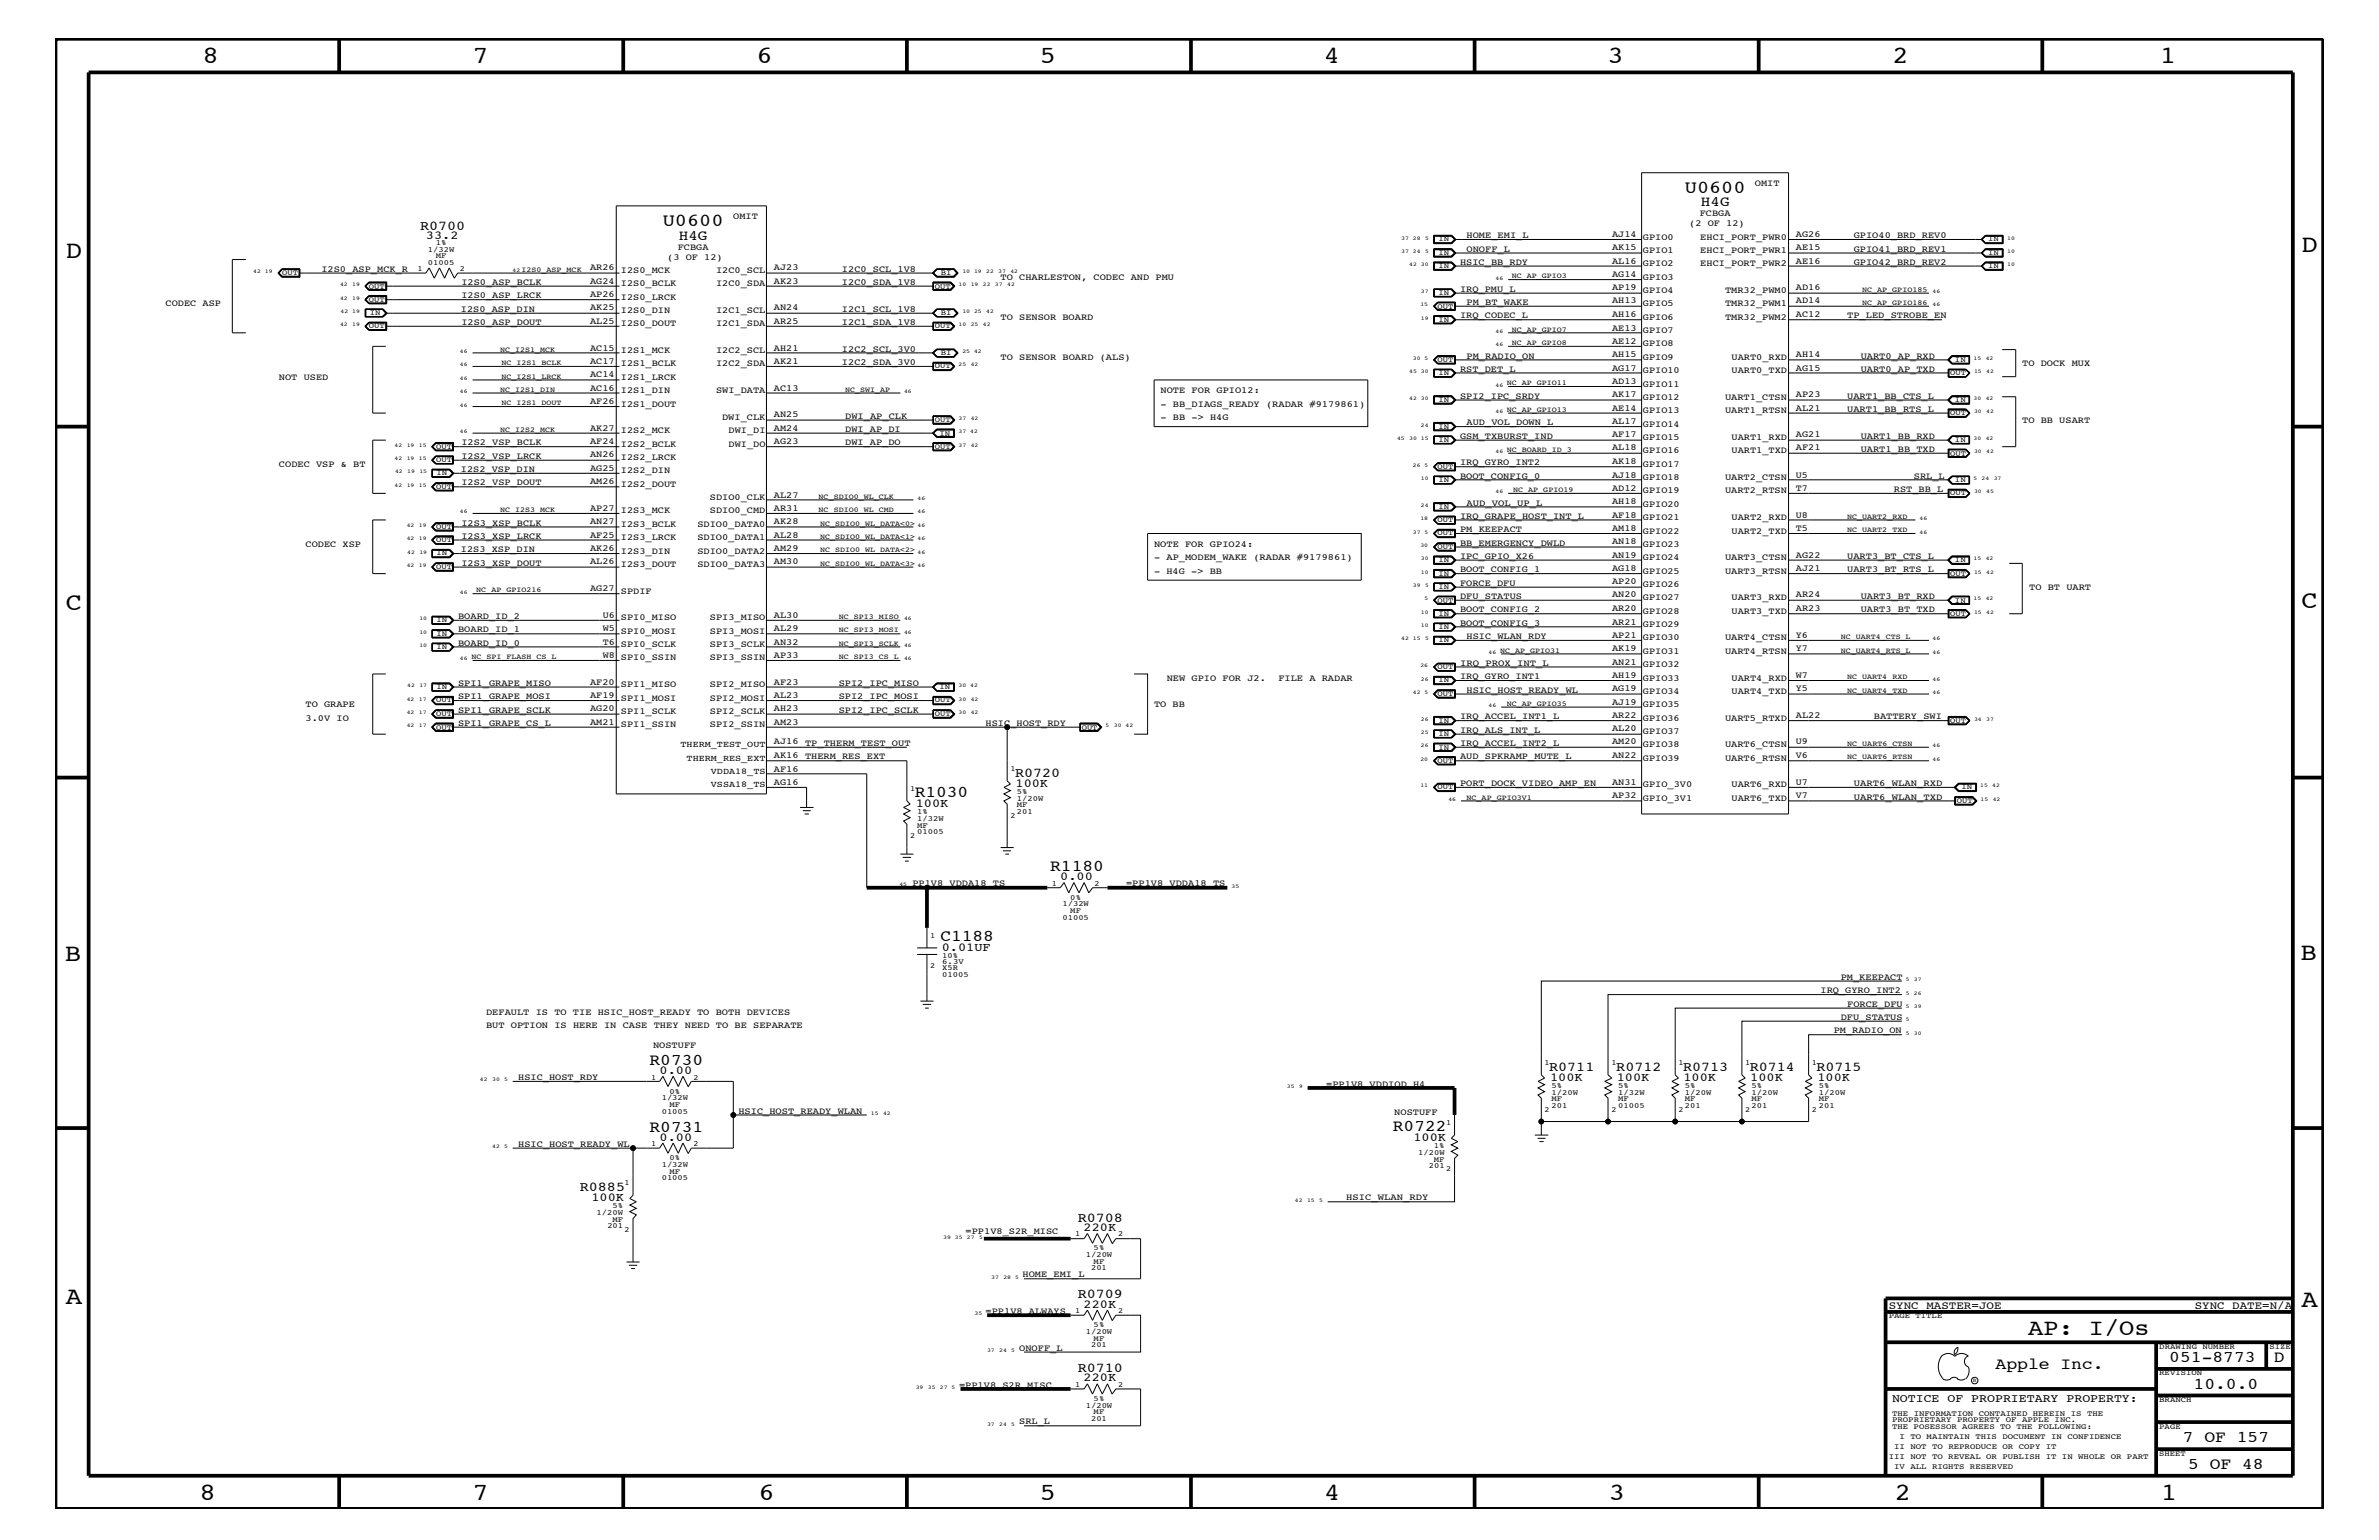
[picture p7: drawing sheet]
<svg xmlns="http://www.w3.org/2000/svg" width="432mm" height="279mm" viewBox="0 0 432 279" stroke-linecap="round" stroke-linejoin="round" font-family="sans-serif">
<defs><g id="words">
<g font-size="4.5">
<text x="36.7" y="11.5">8</text>
<text x="85.8" y="11.5">7</text>
<text x="137.3" y="11.5">6</text>
<text x="188.7" y="11.5">5</text>
<text x="240.3" y="11.5">4</text>
<text x="291.8" y="11.5">3</text>
<text x="343.5" y="11.5">2</text>
<text x="392" y="11.5">1</text>
<text x="11.9" y="46.8">D</text>
<text x="417.7" y="45.7">D</text>
<text x="11.9" y="110.6">C</text>
<text x="417.7" y="110.4">C</text>
<text x="11.8" y="174.3">B</text>
<text x="417.6" y="174.2">B</text>
<text x="11.9" y="236.7">A</text>
<text x="417.7" y="237.1">A</text>
<text x="36.2" y="272.1">8</text>
<text x="85.8" y="272.1">7</text>
<text x="137.7" y="272.1">6</text>
<text x="188.7" y="272.1">5</text>
<text x="240.4" y="272.1">4</text>
<text x="292" y="272.1">3</text>
<text x="343.9" y="272.1">2</text>
<text x="392.2" y="272.1">1</text>
</g>
<text font-size="4.1" x="368.1" y="242.3">AP: I/Os</text>
<g font-size="3.3">
<text x="305.8" y="35">U0600</text>
<text x="120.3" y="41">U0600</text>
</g>
<g font-size="3">
<text x="166" y="144.6">R1030</text>
<text x="190.6" y="158">R1180</text>
<text x="170.7" y="170.7">C1188</text>
<text x="117.9" y="193.2">R0730</text>
<text x="117.9" y="205.3">R0731</text>
<text x="252.8" y="205.2">R0722</text>
<text x="362.2" y="248.4">Apple Inc.</text>
<text x="393.7" y="247.1">051-8773</text>
<text x="398.1" y="252">10.0.0</text>
<text x="412.7" y="247.1">D</text>
<text x="396.2" y="261.6">7 OF 157</text>
<text x="397.2" y="266.6">5 OF 48</text>
</g>
<g font-size="2.6">
<text x="308.7" y="37.4">H4G</text>
<text x="123.2" y="43.5">H4G</text>
</g>
<g font-size="2.5">
<text x="76.2" y="41.7">R0700</text>
<text x="184.2" y="140.9">R0720</text>
<text x="281.2" y="194.3">R0711</text>
<text x="293.4" y="194.3">R0712</text>
<text x="305.5" y="194.3">R0713</text>
<text x="317.6" y="194.3">R0714</text>
<text x="329.7" y="194.3">R0715</text>
<text x="105.2" y="216.1">R0885</text>
<text x="195.6" y="221.7">R0708</text>
<text x="195.6" y="235.6">R0709</text>
<text x="195.6" y="248.9">R0710</text>
</g>
<g font-size="2.2">
<text x="77.3" y="43.4">33.2</text>
<text x="184.3" y="142.8">100K</text>
<text x="166.2" y="146.4">100K</text>
<text x="192.4" y="159.7">0.00</text>
<text x="170.9" y="172.6">0.01UF</text>
<text x="119.7" y="194.8">0.00</text>
<text x="281.3" y="196.1">100K</text>
<text x="293.5" y="196.1">100K</text>
<text x="305.6" y="196.1">100K</text>
<text x="317.7" y="196.1">100K</text>
<text x="329.9" y="196.1">100K</text>
<text x="119.7" y="207">0.00</text>
<text x="256.5" y="207">100K</text>
<text x="107.4" y="217.9">100K</text>
<text x="196.7" y="223.4">220K</text>
<text x="196.7" y="237.3">220K</text>
<text x="196.7" y="250.6">220K</text>
</g>
<text font-size="2.1" x="343.4" y="254.4">NOTICE OF PROPRIETARY PROPERTY:</text>
<g font-size="2">
<text x="342.8" y="237.4">SYNC_MASTER=JOE</text>
<text x="398.4" y="237.4">SYNC_DATE=N/A</text>
</g>
<g font-size="1.7">
<text x="318.5" y="33.7">OMIT</text>
<text x="133.1" y="39.8">OMIT</text>
<text x="306.6" y="41">(2 OF 12)</text>
<text x="308.5" y="39.2">FCBGA</text>
<text x="121.1" y="47.1">(3 OF 12)</text>
<text x="123" y="45.3">FCBGA</text>
<text x="266.2" y="45.7">ONOFF_L</text>
<text x="266.2" y="43.2">HOME_EMI_L</text>
<text x="292.6" y="43">AJ14</text>
<text x="292.6" y="45.4">AK15</text>
<text x="292.6" y="47.9">AL16</text>
<text x="298.2" y="45.9">GPIO1</text>
<text x="298.2" y="43.5">GPIO0</text>
<text x="308.6" y="45.9">EHCI_PORT_PWR1</text>
<text x="308.6" y="43.5">EHCI_PORT_PWR0</text>
<text x="326" y="43">AG26</text>
<text x="326" y="45.4">AE15</text>
<text x="326" y="47.9">AE16</text>
<text x="336.5" y="43.2">GPIO40_BRD_REV0</text>
<text x="336.5" y="45.7">GPIO41_BRD_REV1</text>
<text x="58.3" y="49.3">I2S0_ASP_MCK_R</text>
<text x="83.7" y="51.7">I2S0_ASP_BCLK</text>
<text x="107.1" y="51.5">AG24</text>
<text x="107.1" y="53.9">AP26</text>
<text x="107.1" y="49.1">AR26</text>
<text x="112.7" y="49.6">I2S0_MCK</text>
<text x="112.7" y="51.9">I2S0_BCLK</text>
<text x="130" y="51.9">I2C0_SDA</text>
<text x="130" y="49.6">I2C0_SCL</text>
<text x="140.5" y="49.1">AJ23</text>
<text x="140.5" y="51.5">AK23</text>
<text x="152.8" y="49.3">I2C0_SCL_1V8</text>
<text x="152.8" y="51.7">I2C0_SDA_1V8</text>
<text x="181.6" y="50.7">TO CHARLESTON, CODEC AND PMU</text>
<text x="265" y="52.9">IRQ_PMU_L</text>
<text x="265" y="48">HSIC_BB_RDY</text>
<text x="292.6" y="50.2">AG14</text>
<text x="292.6" y="52.7">AP19</text>
<text x="298.2" y="53.2">GPIO4</text>
<text x="298.2" y="50.7">GPIO3</text>
<text x="298.2" y="48.3">GPIO2</text>
<text x="308.6" y="48.3">EHCI_PORT_PWR2</text>
<text x="313.1" y="53.2">TMR32_PWM0</text>
<text x="326" y="52.7">AD16</text>
<text x="336.5" y="48">GPIO42_BRD_REV2</text>
<text x="30.1" y="55.6">CODEC ASP</text>
<text x="83.7" y="56.6">I2S0_ASP_DIN</text>
<text x="83.7" y="54.1">I2S0_ASP_LRCK</text>
<text x="83.7" y="59">I2S0_ASP_DOUT</text>
<text x="107.1" y="56.3">AK25</text>
<text x="107.1" y="58.7">AL25</text>
<text x="112.7" y="56.8">I2S0_DIN</text>
<text x="112.7" y="59.2">I2S0_DOUT</text>
<text x="112.7" y="54.4">I2S0_LRCK</text>
<text x="130" y="59.2">I2C1_SDA</text>
<text x="130" y="56.8">I2C1_SCL</text>
<text x="140.5" y="56.3">AN24</text>
<text x="140.5" y="58.7">AR25</text>
<text x="152.8" y="56.6">I2C1_SCL_1V8</text>
<text x="152.8" y="59">I2C1_SDA_1V8</text>
<text x="181.6" y="58">TO SENSOR BOARD</text>
<text x="265" y="57.8">IRQ_CODEC_L</text>
<text x="266.2" y="55.3">PM_BT_WAKE</text>
<text x="292.6" y="55.1">AH13</text>
<text x="292.6" y="57.5">AH16</text>
<text x="292.6" y="60">AE13</text>
<text x="298.2" y="58">GPIO6</text>
<text x="298.2" y="55.6">GPIO5</text>
<text x="313.1" y="58">TMR32_PWM2</text>
<text x="313.1" y="55.6">TMR32_PWM1</text>
<text x="326" y="55.1">AD14</text>
<text x="326" y="57.5">AC12</text>
<text x="335.3" y="57.8">TP_LED_STROBE_EN</text>
<text x="107.1" y="66">AC17</text>
<text x="107.1" y="63.6">AC15</text>
<text x="112.7" y="64">I2S1_MCK</text>
<text x="130" y="64">I2C2_SCL</text>
<text x="140.5" y="63.6">AH21</text>
<text x="140.5" y="66">AK21</text>
<text x="152.8" y="63.9">I2C2_SCL_3V0</text>
<text x="181.6" y="65.3">TO SENSOR BOARD (ALS)</text>
<text x="266.2" y="65.1">PM_RADIO_ON</text>
<text x="292.6" y="62.3">AE12</text>
<text x="292.6" y="64.8">AH15</text>
<text x="298.2" y="62.9">GPIO8</text>
<text x="298.2" y="60.4">GPIO7</text>
<text x="298.2" y="65.3">GPIO9</text>
<text x="314.3" y="65.3">UART0_RXD</text>
<text x="326" y="64.8">AH14</text>
<text x="337.7" y="65.1">UART0_AP_RXD</text>
<text x="50.6" y="68.9">NOT USED</text>
<text x="107.1" y="70.9">AC16</text>
<text x="107.1" y="68.4">AC14</text>
<text x="112.7" y="71.3">I2S1_DIN</text>
<text x="112.7" y="68.9">I2S1_LRCK</text>
<text x="112.7" y="66.5">I2S1_BCLK</text>
<text x="130" y="71.3">SWI_DATA</text>
<text x="130" y="66.5">I2C2_SDA</text>
<text x="140.5" y="70.9">AC13</text>
<text x="152.8" y="66.2">I2C2_SDA_3V0</text>
<text x="210.7" y="71.3">NOTE FOR GPIO12:</text>
<text x="265" y="67.5">RST_DET_L</text>
<text x="292.6" y="67.3">AG17</text>
<text x="292.6" y="69.6">AD13</text>
<text x="298.2" y="70.1">GPIO11</text>
<text x="298.2" y="67.7">GPIO10</text>
<text x="314.3" y="67.7">UART0_TXD</text>
<text x="326" y="67.3">AG15</text>
<text x="337.7" y="67.5">UART0_AP_TXD</text>
<text x="367" y="66.5">TO DOCK MUX</text>
<text x="107.1" y="73.3">AF26</text>
<text x="112.7" y="73.8">I2S1_DOUT</text>
<text x="131.1" y="76.2">DWI_CLK</text>
<text x="140.5" y="75.7">AN25</text>
<text x="153.4" y="76">DWI_AP_CLK</text>
<text x="210.7" y="73.8">- BB_DIAGS_READY (RADAR #9179861)</text>
<text x="210.7" y="76.2">- BB -&gt; H4G</text>
<text x="265" y="72.3">SPI2_IPC_SRDY</text>
<text x="266.2" y="77.2">AUD_VOL_DOWN_L</text>
<text x="292.6" y="72.1">AK17</text>
<text x="292.6" y="74.5">AE14</text>
<text x="292.6" y="76.9">AL17</text>
<text x="298.2" y="77.4">GPIO14</text>
<text x="298.2" y="75">GPIO13</text>
<text x="298.2" y="72.6">GPIO12</text>
<text x="313.1" y="75">UART1_RTSN</text>
<text x="313.1" y="72.6">UART1_CTSN</text>
<text x="326" y="72.1">AP23</text>
<text x="326" y="74.5">AL21</text>
<text x="335.3" y="74.7">UART1_BB_RTS_L</text>
<text x="335.3" y="72.3">UART1_BB_CTS_L</text>
<text x="367" y="76.8">TO BB USART</text>
<text x="83.7" y="83.3">I2S2_VSP_LRCK</text>
<text x="83.7" y="80.8">I2S2_VSP_BCLK</text>
<text x="107.1" y="80.5">AF24</text>
<text x="107.1" y="83">AN26</text>
<text x="107.1" y="78.2">AK27</text>
<text x="112.7" y="78.6">I2S2_MCK</text>
<text x="112.7" y="81.1">I2S2_BCLK</text>
<text x="112.7" y="83.5">I2S2_LRCK</text>
<text x="132.2" y="81.1">DWI_DO</text>
<text x="132.2" y="78.6">DWI_DI</text>
<text x="140.5" y="78.2">AM24</text>
<text x="140.5" y="80.5">AG23</text>
<text x="153.4" y="78.3">DWI_AP_DI</text>
<text x="153.4" y="80.8">DWI_AP_DO</text>
<text x="265" y="79.6">GSM_TXBURST_IND</text>
<text x="292.6" y="79.4">AF17</text>
<text x="292.6" y="81.7">AL18</text>
<text x="298.2" y="82.2">GPIO16</text>
<text x="298.2" y="79.9">GPIO15</text>
<text x="314.3" y="82.2">UART1_TXD</text>
<text x="314.3" y="79.9">UART1_RXD</text>
<text x="326" y="79.4">AG21</text>
<text x="326" y="81.7">AF21</text>
<text x="337.7" y="79.6">UART1_BB_RXD</text>
<text x="337.7" y="82">UART1_BB_TXD</text>
<text x="50.6" y="84.7">CODEC VSP &amp; BT</text>
<text x="83.7" y="85.6">I2S2_VSP_DIN</text>
<text x="83.7" y="88.1">I2S2_VSP_DOUT</text>
<text x="107.1" y="85.4">AG25</text>
<text x="107.1" y="87.8">AM26</text>
<text x="112.7" y="85.9">I2S2_DIN</text>
<text x="112.7" y="88.3">I2S2_DOUT</text>
<text x="265" y="84.4">IRQ_GYRO_INT2</text>
<text x="265" y="86.9">BOOT_CONFIG_0</text>
<text x="292.6" y="84.2">AK18</text>
<text x="292.6" y="86.6">AJ18</text>
<text x="292.6" y="89">AD12</text>
<text x="298.2" y="89.5">GPIO19</text>
<text x="298.2" y="87.1">GPIO18</text>
<text x="298.2" y="84.7">GPIO17</text>
<text x="313.1" y="89.5">UART2_RTSN</text>
<text x="313.1" y="87.1">UART2_CTSN</text>
<text x="326" y="86.6">U5</text>
<text x="326" y="89">T7</text>
<text x="343.7" y="89.3">RST_BB_L</text>
<text x="347.4" y="86.9">SRL_L</text>
<text x="83.7" y="95.4">I2S3_XSP_BCLK</text>
<text x="107.1" y="95.1">AN27</text>
<text x="107.1" y="92.7">AP27</text>
<text x="112.7" y="93.2">I2S3_MCK</text>
<text x="112.7" y="95.6">I2S3_BCLK</text>
<text x="126.6" y="95.6">SDIO0_DATA0</text>
<text x="128.9" y="93.2">SDIO0_CMD</text>
<text x="128.9" y="90.7">SDIO0_CLK</text>
<text x="140.5" y="90.3">AL27</text>
<text x="140.5" y="92.7">AR31</text>
<text x="140.5" y="95.1">AK28</text>
<text x="265" y="94.2">IRQ_GRAPE_HOST_INT_L</text>
<text x="266.2" y="91.7">AUD_VOL_UP_L</text>
<text x="292.6" y="91.5">AH18</text>
<text x="292.6" y="93.9">AF18</text>
<text x="298.2" y="94.3">GPIO21</text>
<text x="298.2" y="92">GPIO20</text>
<text x="314.3" y="94.3">UART2_RXD</text>
<text x="326" y="93.9">U8</text>
<text x="55.5" y="99.3">CODEC XSP</text>
<text x="83.7" y="100.2">I2S3_XSP_DIN</text>
<text x="83.7" y="97.7">I2S3_XSP_LRCK</text>
<text x="107.1" y="99.9">AK26</text>
<text x="107.1" y="97.6">AF25</text>
<text x="112.7" y="100.4">I2S3_DIN</text>
<text x="112.7" y="98">I2S3_LRCK</text>
<text x="126.6" y="100.4">SDIO0_DATA2</text>
<text x="126.6" y="98">SDIO0_DATA1</text>
<text x="140.5" y="97.6">AL28</text>
<text x="140.5" y="99.9">AM29</text>
<text x="209.5" y="101.6">- AP_MODEM_WAKE (RADAR #9179861)</text>
<text x="209.5" y="99.3">NOTE FOR GPIO24:</text>
<text x="265" y="99">BB_EMERGENCY_DWLD</text>
<text x="265" y="96.5">PM_KEEPACT</text>
<text x="265" y="101.4">IPC_GPIO_X26</text>
<text x="292.6" y="96.3">AM18</text>
<text x="292.6" y="98.8">AN18</text>
<text x="292.6" y="101.2">AN19</text>
<text x="298.2" y="101.6">GPIO24</text>
<text x="298.2" y="99.3">GPIO23</text>
<text x="298.2" y="96.8">GPIO22</text>
<text x="313.1" y="101.6">UART3_CTSN</text>
<text x="314.3" y="96.8">UART2_TXD</text>
<text x="326" y="96.3">T5</text>
<text x="326" y="101.2">AG22</text>
<text x="335.3" y="101.4">UART3_BT_CTS_L</text>
<text x="83.7" y="102.6">I2S3_XSP_DOUT</text>
<text x="107.1" y="102.4">AL26</text>
<text x="107.1" y="107.2">AG27</text>
<text x="112.7" y="107.7">SPDIF</text>
<text x="112.7" y="102.9">I2S3_DOUT</text>
<text x="126.6" y="102.9">SDIO0_DATA3</text>
<text x="140.5" y="102.4">AM30</text>
<text x="209.5" y="104.1">- H4G -&gt; BB</text>
<text x="265" y="106.3">FORCE_DFU</text>
<text x="265" y="103.8">BOOT_CONFIG_1</text>
<text x="292.6" y="103.6">AG18</text>
<text x="292.6" y="106">AP20</text>
<text x="298.2" y="106.5">GPIO26</text>
<text x="298.2" y="104.1">GPIO25</text>
<text x="313.1" y="104.1">UART3_RTSN</text>
<text x="326" y="103.6">AJ21</text>
<text x="335.3" y="103.8">UART3_BT_RTS_L</text>
<text x="368.3" y="107.1">TO BT UART</text>
<text x="83.1" y="112.3">BOARD_ID_2</text>
<text x="109.4" y="112">U6</text>
<text x="112.7" y="112.6">SPI0_MISO</text>
<text x="128.9" y="112.6">SPI3_MISO</text>
<text x="140.5" y="112">AL30</text>
<text x="265" y="111.1">BOOT_CONFIG_2</text>
<text x="265" y="113.6">BOOT_CONFIG_3</text>
<text x="265" y="108.7">DFU_STATUS</text>
<text x="292.6" y="108.4">AN20</text>
<text x="292.6" y="110.9">AR20</text>
<text x="292.6" y="113.3">AR21</text>
<text x="298.2" y="113.7">GPIO29</text>
<text x="298.2" y="111.4">GPIO28</text>
<text x="298.2" y="108.9">GPIO27</text>
<text x="314.3" y="111.4">UART3_TXD</text>
<text x="314.3" y="108.9">UART3_RXD</text>
<text x="326" y="108.4">AR24</text>
<text x="326" y="110.9">AR23</text>
<text x="337.7" y="108.7">UART3_BT_RXD</text>
<text x="337.7" y="111.1">UART3_BT_TXD</text>
<text x="83.1" y="114.8">BOARD_ID_1</text>
<text x="83.1" y="117.2">BOARD_ID_0</text>
<text x="109.4" y="114.5">W5</text>
<text x="109.4" y="117">T6</text>
<text x="109.4" y="119.3">W8</text>
<text x="112.7" y="119.8">SPI0_SSIN</text>
<text x="112.7" y="117.4">SPI0_SCLK</text>
<text x="112.7" y="115">SPI0_MOSI</text>
<text x="128.9" y="119.8">SPI3_SSIN</text>
<text x="128.9" y="117.4">SPI3_SCLK</text>
<text x="128.9" y="115">SPI3_MOSI</text>
<text x="140.5" y="114.5">AL29</text>
<text x="140.5" y="117">AN32</text>
<text x="140.5" y="119.3">AP33</text>
<text x="266.2" y="115.9">HSIC_WLAN_RDY</text>
<text x="292.6" y="115.7">AP21</text>
<text x="292.6" y="118.1">AK19</text>
<text x="298.2" y="118.6">GPIO31</text>
<text x="298.2" y="116.2">GPIO30</text>
<text x="313.1" y="118.6">UART4_RTSN</text>
<text x="313.1" y="116.2">UART4_CTSN</text>
<text x="326" y="115.7">Y6</text>
<text x="326" y="118.1">Y7</text>
<text x="83.1" y="124.4">SPI1_GRAPE_MISO</text>
<text x="107.1" y="124.2">AF20</text>
<text x="112.7" y="124.7">SPI1_MISO</text>
<text x="128.9" y="124.7">SPI2_MISO</text>
<text x="140.5" y="124.2">AF23</text>
<text x="152.2" y="124.4">SPI2_IPC_MISO</text>
<text x="211.8" y="123.5">NEW GPIO FOR J2.</text>
<text x="232" y="123.5">FILE A RADAR</text>
<text x="265" y="120.8">IRQ_PROX_INT_L</text>
<text x="265" y="123.2">IRQ_GYRO_INT1</text>
<text x="266.2" y="125.7">HSIC_HOST_READY_WL</text>
<text x="292.6" y="120.6">AN21</text>
<text x="292.6" y="123">AH19</text>
<text x="292.6" y="125.4">AG19</text>
<text x="298.2" y="125.9">GPIO34</text>
<text x="298.2" y="123.5">GPIO33</text>
<text x="298.2" y="121">GPIO32</text>
<text x="314.3" y="125.9">UART4_TXD</text>
<text x="314.3" y="123.5">UART4_RXD</text>
<text x="326" y="123">W7</text>
<text x="326" y="125.4">Y5</text>
<text x="55.5" y="128.3">TO GRAPE</text>
<text x="55.5" y="130.8">3.0V IO</text>
<text x="83.1" y="126.9">SPI1_GRAPE_MOSI</text>
<text x="83.1" y="129.3">SPI1_GRAPE_SCLK</text>
<text x="83.1" y="131.7">SPI1_GRAPE_CS_L</text>
<text x="107.1" y="126.6">AF19</text>
<text x="107.1" y="129.1">AG20</text>
<text x="107.1" y="131.5">AM21</text>
<text x="112.7" y="131.9">SPI1_SSIN</text>
<text x="112.7" y="129.6">SPI1_SCLK</text>
<text x="112.7" y="127.1">SPI1_MOSI</text>
<text x="128.9" y="129.6">SPI2_SCLK</text>
<text x="128.9" y="127.1">SPI2_MOSI</text>
<text x="128.9" y="131.9">SPI2_SSIN</text>
<text x="140.5" y="126.6">AL23</text>
<text x="140.5" y="129.1">AH23</text>
<text x="140.5" y="131.5">AM23</text>
<text x="152.2" y="126.9">SPI2_IPC_MOSI</text>
<text x="152.2" y="129.3">SPI2_IPC_SCLK</text>
<text x="178.9" y="131.7">HSIC_HOST_RDY</text>
<text x="209.5" y="128.3">TO BB</text>
<text x="265" y="130.5">IRQ_ACCEL_INT1_L</text>
<text x="292.6" y="127.9">AJ19</text>
<text x="292.6" y="130.2">AR22</text>
<text x="298.2" y="130.8">GPIO36</text>
<text x="298.2" y="128.3">GPIO35</text>
<text x="313.1" y="130.8">UART5_RTXD</text>
<text x="326" y="130.2">AL22</text>
<text x="340.1" y="130.5">BATTERY_SWI</text>
<text x="140.5" y="137.5">AK16 THERM_RES_EXT</text>
<text x="140.5" y="135.1">AJ16 TP_THERM_TEST_OUT</text>
<text x="265" y="137.8">AUD_SPKRAMP_MUTE_L</text>
<text x="265" y="135.3">IRQ_ACCEL_INT2_L</text>
<text x="265" y="133">IRQ_ALS_INT_L</text>
<text x="292.6" y="132.7">AL20</text>
<text x="292.6" y="135.1">AM20</text>
<text x="292.6" y="137.5">AN22</text>
<text x="298.2" y="135.6">GPIO38</text>
<text x="298.2" y="133.2">GPIO37</text>
<text x="313.1" y="135.6">UART6_CTSN</text>
<text x="326" y="135.1">U9</text>
<text x="326" y="137.5">V6</text>
<text x="140.5" y="140">AF16</text>
<text x="140.5" y="142.4">AG16</text>
<text x="265" y="142.6">PORT_DOCK_VIDEO_AMP_EN</text>
<text x="292.6" y="142.4">AN31</text>
<text x="298.2" y="138">GPIO39</text>
<text x="298.2" y="142.9">GPIO_3V0</text>
<text x="313.1" y="138">UART6_RTSN</text>
<text x="314.3" y="142.9">UART6_RXD</text>
<text x="326" y="142.4">U7</text>
<text x="336.5" y="142.6">UART6_WLAN_RXD</text>
<text x="292.6" y="144.8">AP32</text>
<text x="298.2" y="145.3">GPIO_3V1</text>
<text x="314.3" y="145.3">UART6_TXD</text>
<text x="326" y="144.8">V7</text>
<text x="336.5" y="145.1">UART6_WLAN_TXD</text>
<text x="165.6" y="160.8">PP1V8_VDDA18_TS</text>
<text x="204.4" y="160.8">=PP1V8_VDDA18_TS</text>
<text x="334.1" y="177.7">PM_KEEPACT</text>
<text x="88.2" y="184.1">DEFAULT IS TO TIE HSIC_HOST_READY TO BOTH DEVICES</text>
<text x="330.5" y="180.2">IRQ_GYRO_INT2</text>
<text x="334.1" y="185">DFU_STATUS</text>
<text x="335.3" y="182.7">FORCE_DFU</text>
<text x="88.2" y="186.5">BUT OPTION IS HERE IN CASE THEY NEED TO BE SEPARATE</text>
<text x="118.5" y="190.2">NOSTUFF</text>
<text x="332.8" y="187.5">PM_RADIO_ON</text>
<text x="94.1" y="195.9">HSIC_HOST_RDY</text>
<text x="240.7" y="197.2">=PP1V8_VDDIOD_H4</text>
<text x="134" y="202">HSIC_HOST_READY_WLAN</text>
<text x="253.1" y="202.3">NOSTUFF</text>
<text x="94.1" y="208.1">HSIC_HOST_READY_WL</text>
<text x="244.3" y="217.8">HSIC_WLAN_RDY</text>
<text x="175.3" y="223.9">=PP1V8_S2R_MISC</text>
<text x="185.6" y="231.8">HOME_EMI_L</text>
<text x="178.9" y="238.4">=PP1V8_ALWAYS</text>
<text x="185" y="245.1">ONOFF_L</text>
<text x="174.1" y="251.7">=PP1V8_S2R_MISC</text>
<text x="185" y="258.4">SRL_L</text>
</g>
<g font-size="1.6">
<text x="123.5" y="135.6">THERM_TEST_OUT</text>
<text x="124.6" y="138">THERM_RES_EXT</text>
<text x="129" y="142.9">VSSA18_TS</text>
<text x="129" y="140.4">VDDA18_TS</text>
</g>
<g font-size="1.4">
<text x="77.7" y="45.7">1/32W</text>
<text x="79.1" y="44.4">1%</text>
<text x="79.1" y="46.8">MF</text>
<text x="261.1" y="43.8">IN</text>
<text x="261.1" y="46.3">IN</text>
<text x="360.9" y="43.8">IN</text>
<text x="360.9" y="46.3">IN</text>
<text x="51.2" y="49.9">OUT</text>
<text x="67" y="52.4">OUT</text>
<text x="75.8" y="49.1">1</text>
<text x="77.7" y="48">01005</text>
<text x="83.5" y="49.1">2</text>
<text x="94.7" y="49.3">I2S0_ASP_MCK</text>
<text x="169.7" y="52.4">OUT</text>
<text x="170.8" y="49.9">BI</text>
<text x="261.1" y="48.7">IN</text>
<text x="261.1" y="53.5">IN</text>
<text x="274.4" y="50.5">NC_AP_GPIO3</text>
<text x="338" y="52.9">NC_AP_GPIO185</text>
<text x="360.9" y="48.7">IN</text>
<text x="67" y="54.7">OUT</text>
<text x="67" y="59.5">OUT</text>
<text x="67.1" y="57.2">IN</text>
<text x="169.7" y="59.5">OUT</text>
<text x="170.8" y="57.2">BI</text>
<text x="260.9" y="56">OUT</text>
<text x="261.1" y="58.4">IN</text>
<text x="338" y="55.3">NC_AP_GPIO186</text>
<text x="90.8" y="63.9">NC_I2S1_MCK</text>
<text x="170.8" y="64.5">BI</text>
<text x="260.9" y="65.6">OUT</text>
<text x="274.4" y="60.2">NC_AP_GPIO7</text>
<text x="274.4" y="62.6">NC_AP_GPIO8</text>
<text x="354.8" y="65.6">IN</text>
<text x="90.8" y="71.1">NC_I2S1_DIN</text>
<text x="91" y="66.2">NC_I2S1_BCLK</text>
<text x="91" y="68.7">NC_I2S1_LRCK</text>
<text x="153.4" y="71.1">NC_SWI_AP</text>
<text x="169.7" y="66.8">OUT</text>
<text x="261.1" y="68.1">IN</text>
<text x="273.5" y="69.9">NC_AP_GPIO11</text>
<text x="354" y="68.1">OUT</text>
<text x="91" y="73.5">NC_I2S1_DOUT</text>
<text x="169.7" y="76.6">OUT</text>
<text x="261.1" y="77.8">IN</text>
<text x="261.1" y="72.9">IN</text>
<text x="273.5" y="74.7">NC_AP_GPIO13</text>
<text x="354" y="75.4">OUT</text>
<text x="354.8" y="72.9">IN</text>
<text x="79.2" y="81.4">OUT</text>
<text x="79.2" y="83.8">OUT</text>
<text x="90.8" y="78.3">NC_I2S2_MCK</text>
<text x="169.7" y="81.4">OUT</text>
<text x="170.5" y="79">IN</text>
<text x="261.1" y="80.2">IN</text>
<text x="273.5" y="82">NC_BOARD_ID_3</text>
<text x="354" y="82.7">OUT</text>
<text x="354.8" y="80.2">IN</text>
<text x="79.2" y="88.7">OUT</text>
<text x="79.2" y="86.2">IN</text>
<text x="260.9" y="85">OUT</text>
<text x="261.1" y="87.5">IN</text>
<text x="274.7" y="89.3">NC_AP_GPIO19</text>
<text x="354" y="89.9">OUT</text>
<text x="354.8" y="87.5">IN</text>
<text x="79.2" y="96">OUT</text>
<text x="90.8" y="92.9">NC_I2S3_MCK</text>
<text x="148.6" y="90.5">NC_SDIO0_WL_CLK</text>
<text x="148.6" y="92.9">NC_SDIO0_WL_CMD</text>
<text x="148.8" y="95.4">NC_SDIO0_WL_DATA&lt;0&gt;</text>
<text x="260.9" y="94.8">OUT</text>
<text x="261.1" y="92.3">IN</text>
<text x="335.3" y="94.2">NC_UART2_RXD</text>
<text x="79.2" y="98.4">OUT</text>
<text x="79.2" y="100.8">IN</text>
<text x="148.8" y="97.7">NC_SDIO0_WL_DATA&lt;1&gt;</text>
<text x="148.8" y="100.2">NC_SDIO0_WL_DATA&lt;2&gt;</text>
<text x="260.9" y="97.1">OUT</text>
<text x="260.9" y="99.6">OUT</text>
<text x="335.3" y="96.5">NC_UART2_TXD</text>
<text x="79.2" y="103.2">OUT</text>
<text x="86.4" y="107.5">NC_AP_GPIO216</text>
<text x="148.8" y="102.6">NC_SDIO0_WL_DATA&lt;3&gt;</text>
<text x="261.1" y="102.1">IN</text>
<text x="261.1" y="104.4">IN</text>
<text x="261.1" y="106.9">IN</text>
<text x="354" y="104.4">OUT</text>
<text x="354.8" y="102.1">IN</text>
<text x="79.2" y="112.9">IN</text>
<text x="152.2" y="112.3">NC_SPI3_MISO</text>
<text x="260.9" y="109.3">OUT</text>
<text x="261.1" y="111.7">IN</text>
<text x="354" y="111.7">OUT</text>
<text x="354.8" y="109.3">IN</text>
<text x="79.2" y="117.8">IN</text>
<text x="79.2" y="115.3">IN</text>
<text x="85.6" y="119.6">NC_SPI_FLASH_CS_L</text>
<text x="152.2" y="114.8">NC_SPI3_MOSI</text>
<text x="152.2" y="117.2">NC_SPI3_SCLK</text>
<text x="152.2" y="119.6">NC_SPI3_CS_L</text>
<text x="261.1" y="116.5">IN</text>
<text x="261.1" y="114.2">IN</text>
<text x="272.3" y="118.4">NC_AP_GPIO31</text>
<text x="334.1" y="115.9">NC_UART4_CTS_L</text>
<text x="334.1" y="118.4">NC_UART4_RTS_L</text>
<text x="79.2" y="125.1">IN</text>
<text x="170.5" y="125.1">IN</text>
<text x="260.9" y="121.4">OUT</text>
<text x="261.1" y="123.8">IN</text>
<text x="335.3" y="123.2">NC_UART4_RXD</text>
<text x="335.3" y="125.7">NC_UART4_TXD</text>
<text x="79.2" y="127.5">OUT</text>
<text x="79.2" y="129.9">OUT</text>
<text x="169.7" y="127.5">OUT</text>
<text x="169.7" y="129.9">OUT</text>
<text x="260.9" y="126.3">OUT</text>
<text x="261.1" y="131.1">IN</text>
<text x="273.5" y="128">NC_AP_GPIO35</text>
<text x="354" y="131.1">OUT</text>
<text x="79.2" y="132.4">OUT</text>
<text x="196.3" y="132.4">OUT</text>
<text x="261.1" y="136">IN</text>
<text x="261.1" y="133.5">IN</text>
<text x="335.3" y="135.3">NC_UART6_CTSN</text>
<text x="335.3" y="137.8">NC_UART6_RTSN</text>
<text x="165.2" y="143.5">1</text>
<text x="183.4" y="139.8">1</text>
<text x="260.9" y="143.2">OUT</text>
<text x="260.9" y="138.4">OUT</text>
<text x="356" y="143.2">IN</text>
<text x="166.5" y="147.7">1%</text>
<text x="166.5" y="149">1/32W</text>
<text x="183.4" y="148.4">2</text>
<text x="184.6" y="144">5%</text>
<text x="184.6" y="146.5">MF</text>
<text x="184.6" y="145.3">1/20W</text>
<text x="184.6" y="147.7">201</text>
<text x="266.2" y="145.1">NC_AP_GPIO3V1</text>
<text x="355.2" y="145.7">OUT</text>
<text x="165.2" y="152">2</text>
<text x="166.5" y="150.1">MF</text>
<text x="166.5" y="151.3">01005</text>
<text x="190.9" y="160.7">1</text>
<text x="198.6" y="160.7">2</text>
<text x="192.8" y="164.5">1/32W</text>
<text x="192.8" y="166.9">01005</text>
<text x="194.3" y="163.3">0%</text>
<text x="194.3" y="165.6">MF</text>
<text x="168.8" y="170.1">1</text>
<text x="171" y="173.8">10%</text>
<text x="168.8" y="175.6">2</text>
<text x="171" y="176">X5R</text>
<text x="171" y="177.3">01005</text>
<text x="171" y="174.9">6.3V</text>
<text x="118.2" y="195.9">1</text>
<text x="125.9" y="195.9">2</text>
<text x="280.3" y="193.2">1</text>
<text x="281.6" y="197.4">5%</text>
<text x="292.5" y="193.2">1</text>
<text x="293.7" y="197.4">5%</text>
<text x="304.6" y="193.2">1</text>
<text x="305.8" y="197.4">5%</text>
<text x="316.7" y="193.2">1</text>
<text x="317.9" y="197.4">5%</text>
<text x="328.8" y="193.2">1</text>
<text x="330.1" y="197.4">5%</text>
<text x="120.1" y="202">01005</text>
<text x="120.1" y="199.6">1/32W</text>
<text x="121.5" y="198.4">0%</text>
<text x="121.5" y="200.9">MF</text>
<text x="280.3" y="201.7">2</text>
<text x="281.6" y="198.7">1/20W</text>
<text x="281.6" y="199.8">MF</text>
<text x="281.6" y="201">201</text>
<text x="292.5" y="201.7">2</text>
<text x="293.7" y="199.8">MF</text>
<text x="293.7" y="198.7">1/32W</text>
<text x="293.7" y="201">01005</text>
<text x="304.6" y="201.7">2</text>
<text x="305.8" y="201">201</text>
<text x="305.8" y="199.8">MF</text>
<text x="305.8" y="198.7">1/20W</text>
<text x="316.7" y="201.7">2</text>
<text x="317.9" y="199.8">MF</text>
<text x="317.9" y="198.7">1/20W</text>
<text x="317.9" y="201">201</text>
<text x="328.8" y="201.7">2</text>
<text x="330.1" y="199.8">MF</text>
<text x="330.1" y="201">201</text>
<text x="330.1" y="198.7">1/20W</text>
<text x="118.2" y="208">1</text>
<text x="125.9" y="208">2</text>
<text x="257.4" y="209.6">1/20W</text>
<text x="260.3" y="208.3">1%</text>
<text x="262.5" y="204.1">1</text>
<text x="113.4" y="215">1</text>
<text x="120.1" y="211.7">1/32W</text>
<text x="120.1" y="214.2">01005</text>
<text x="121.5" y="213">MF</text>
<text x="121.5" y="210.5">0%</text>
<text x="259.3" y="211.9">201</text>
<text x="260.3" y="210.8">MF</text>
<text x="262.5" y="212.5">2</text>
<text x="108.3" y="220.4">1/20W</text>
<text x="111.2" y="221.7">MF</text>
<text x="111.2" y="219.2">5%</text>
<text x="110.2" y="222.9">201</text>
<text x="113.4" y="223.5">2</text>
<text x="195.2" y="224.3">1</text>
<text x="198.5" y="226.9">5%</text>
<text x="202.9" y="224.3">2</text>
<text x="197.1" y="228.1">1/20W</text>
<text x="198" y="230.5">201</text>
<text x="198.5" y="229.3">MF</text>
<text x="195.2" y="238.3">1</text>
<text x="202.9" y="238.3">2</text>
<text x="342.8" y="239.2">PAGE TITLE</text>
<text x="197.1" y="242">1/20W</text>
<text x="198" y="244.5">201</text>
<text x="198.5" y="240.8">5%</text>
<text x="198.5" y="243.3">MF</text>
<text x="391.9" y="244.7">DRAWING NUMBER</text>
<text x="411.9" y="244.7">SIZE</text>
<text x="195.2" y="251.6">1</text>
<text x="202.9" y="251.6">2</text>
<text x="391.9" y="249.5">REVISION</text>
<text x="197.1" y="255.4">1/20W</text>
<text x="198" y="257.8">201</text>
<text x="198.5" y="254.2">5%</text>
<text x="198.5" y="256.6">MF</text>
<text x="343.4" y="256.8">THE INFORMATION CONTAINED HEREIN IS THE</text>
<text x="391.9" y="254.4">BRANCH</text>
<text x="343.4" y="258">PROPRIETARY PROPERTY OF APPLE INC.</text>
<text x="343.4" y="259.3">THE POSESSOR AGREES TO THE FOLLOWING:</text>
<text x="343.8" y="262.9">II NOT TO REPRODUCE OR COPY IT</text>
<text x="344.8" y="261.1">I TO MAINTAIN THIS DOCUMENT IN CONFIDENCE</text>
<text x="391.9" y="259.3">PAGE</text>
<text x="342.8" y="264.7">III NOT TO REVEAL OR PUBLISH IT IN WHOLE OR PART</text>
<text x="343.8" y="266.6">IV ALL RIGHTS RESERVED</text>
<text x="391.9" y="264.1">SHEET</text>
</g>
<g font-size="1">
<text x="254.3" y="43.5">37 28</text>
<text x="254.3" y="45.9">37 24</text>
<text x="258.7" y="43.5">5</text>
<text x="258.7" y="45.9">5</text>
<text x="364.3" y="43.5">10</text>
<text x="364.3" y="45.9">10</text>
<text x="46" y="49.6">42 19</text>
<text x="61.7" y="51.9">42</text>
<text x="63.9" y="51.9">19</text>
<text x="93" y="49.3">42</text>
<text x="174" y="51.9">10</text>
<text x="174.7" y="49.6">10 19</text>
<text x="176.2" y="51.9">19</text>
<text x="178.4" y="51.9">22</text>
<text x="179" y="49.6">22</text>
<text x="180.6" y="51.9">37</text>
<text x="181.2" y="49.6">37</text>
<text x="182.8" y="51.9">42</text>
<text x="183.4" y="49.6">42</text>
<text x="255.8" y="48.3">42 30</text>
<text x="257.9" y="53.2">37</text>
<text x="271.4" y="50.7">46</text>
<text x="350.8" y="53.2">46</text>
<text x="364.3" y="48.3">10</text>
<text x="61.7" y="54.4">42</text>
<text x="61.7" y="59.2">42</text>
<text x="61.8" y="56.8">42 19</text>
<text x="63.9" y="54.4">19</text>
<text x="63.9" y="59.2">19</text>
<text x="174" y="59.2">10</text>
<text x="174.7" y="56.8">10 25</text>
<text x="176.2" y="59.2">25</text>
<text x="178.4" y="59.2">42</text>
<text x="179" y="56.8">42</text>
<text x="257.8" y="55.6">15</text>
<text x="257.9" y="58">19</text>
<text x="350.8" y="55.6">46</text>
<text x="83.5" y="64">46</text>
<text x="174.7" y="64">25 42</text>
<text x="256.5" y="65.3">30 5</text>
<text x="271.4" y="60.4">46</text>
<text x="271.4" y="62.9">46</text>
<text x="358.2" y="65.3">15</text>
<text x="360.4" y="65.3">42</text>
<text x="83.5" y="66.5">46</text>
<text x="83.5" y="71.3">46</text>
<text x="83.5" y="68.9">46</text>
<text x="164.1" y="71.3">46</text>
<text x="174" y="66.5">25</text>
<text x="176.2" y="66.5">42</text>
<text x="255.8" y="67.7">45 30</text>
<text x="271.4" y="70.1">46</text>
<text x="358.3" y="67.7">15</text>
<text x="360.5" y="67.7">42</text>
<text x="83.5" y="73.8">46</text>
<text x="174" y="76.2">37</text>
<text x="176.2" y="76.2">42</text>
<text x="255.8" y="72.6">42 30</text>
<text x="257.9" y="77.4">24</text>
<text x="271.4" y="75">46</text>
<text x="358.2" y="72.6">30</text>
<text x="358.3" y="75">30</text>
<text x="360.4" y="72.6">42</text>
<text x="360.5" y="75">42</text>
<text x="71.6" y="81.1">42</text>
<text x="71.6" y="83.5">42</text>
<text x="73.8" y="81.1">19</text>
<text x="73.8" y="83.5">19</text>
<text x="76" y="81.1">15</text>
<text x="76" y="83.5">15</text>
<text x="83.5" y="78.6">46</text>
<text x="174" y="78.6">37 42</text>
<text x="174" y="81.1">37</text>
<text x="176.2" y="81.1">42</text>
<text x="253.6" y="79.9">45</text>
<text x="255.8" y="79.9">30 15</text>
<text x="271.4" y="82.2">46</text>
<text x="358.2" y="79.9">30</text>
<text x="358.3" y="82.2">30</text>
<text x="360.4" y="79.9">42</text>
<text x="360.5" y="82.2">42</text>
<text x="71.6" y="88.3">42</text>
<text x="71.7" y="85.9">42</text>
<text x="73.8" y="88.3">19</text>
<text x="73.9" y="85.9">19</text>
<text x="76" y="88.3">15</text>
<text x="76.1" y="85.9">15</text>
<text x="256.5" y="84.7">26 5</text>
<text x="257.9" y="87.1">10</text>
<text x="271.4" y="89.5">46</text>
<text x="358.2" y="87.1">5</text>
<text x="358.3" y="89.5">30</text>
<text x="359.7" y="87.1">24</text>
<text x="360.5" y="89.5">45</text>
<text x="361.9" y="87.1">37</text>
<text x="73.8" y="95.6">42</text>
<text x="76" y="95.6">19</text>
<text x="83.5" y="93.2">46</text>
<text x="166.5" y="90.7">46</text>
<text x="166.5" y="93.2">46</text>
<text x="166.5" y="95.6">46</text>
<text x="257.8" y="94.3">18</text>
<text x="257.9" y="92">24</text>
<text x="348.4" y="94.3">46</text>
<text x="73.8" y="98">42</text>
<text x="73.9" y="100.4">42</text>
<text x="76" y="98">19</text>
<text x="76.1" y="100.4">19</text>
<text x="166.5" y="98">46</text>
<text x="166.5" y="100.4">46</text>
<text x="256.5" y="96.8">37 5</text>
<text x="257.8" y="99.3">30</text>
<text x="257.9" y="101.6">30</text>
<text x="348.4" y="96.8">46</text>
<text x="358.2" y="101.6">15</text>
<text x="360.4" y="101.6">42</text>
<text x="73.8" y="102.9">42</text>
<text x="76" y="102.9">19</text>
<text x="83.5" y="107.7">46</text>
<text x="166.5" y="102.9">46</text>
<text x="256.5" y="106.5">39</text>
<text x="257.9" y="104.1">10</text>
<text x="258.7" y="106.5">5</text>
<text x="358.3" y="104.1">15</text>
<text x="360.5" y="104.1">42</text>
<text x="76.1" y="112.6">10</text>
<text x="164.1" y="112.6">46</text>
<text x="257.9" y="111.4">10</text>
<text x="257.9" y="113.7">10</text>
<text x="258.6" y="108.9">5</text>
<text x="358.2" y="108.9">15</text>
<text x="358.3" y="111.4">15</text>
<text x="360.4" y="108.9">42</text>
<text x="360.5" y="111.4">42</text>
<text x="76.1" y="117.4">10</text>
<text x="76.1" y="115">10</text>
<text x="83.5" y="119.8">46</text>
<text x="164.1" y="115">46</text>
<text x="164.1" y="117.4">46</text>
<text x="164.1" y="119.8">46</text>
<text x="254.3" y="116.2">42 15</text>
<text x="258.7" y="116.2">5</text>
<text x="270.2" y="118.6">46</text>
<text x="350.8" y="116.2">46</text>
<text x="350.8" y="118.6">46</text>
<text x="73.9" y="124.7">42</text>
<text x="76.1" y="124.7">17</text>
<text x="174" y="124.7">30 42</text>
<text x="256.5" y="125.9">42 5</text>
<text x="257.8" y="121">26</text>
<text x="257.9" y="123.5">26</text>
<text x="350.8" y="123.5">46</text>
<text x="350.8" y="125.9">46</text>
<text x="73.8" y="127.1">42</text>
<text x="73.8" y="129.6">42</text>
<text x="73.8" y="131.9">42</text>
<text x="76" y="127.1">17</text>
<text x="76" y="129.6">17</text>
<text x="76" y="131.9">17</text>
<text x="174" y="127.1">30</text>
<text x="174" y="129.6">30</text>
<text x="176.2" y="127.1">42</text>
<text x="176.2" y="129.6">42</text>
<text x="200.7" y="131.9">5</text>
<text x="202.2" y="131.9">30 42</text>
<text x="257.9" y="130.8">26</text>
<text x="270.2" y="128.3">46</text>
<text x="358.3" y="130.8">34</text>
<text x="360.5" y="130.8">37</text>
<text x="257.9" y="135.6">26</text>
<text x="257.9" y="133.2">25</text>
<text x="350.8" y="135.6">46</text>
<text x="257.8" y="142.9">11</text>
<text x="257.8" y="138">20</text>
<text x="350.8" y="138">46</text>
<text x="359.4" y="142.9">15</text>
<text x="361.6" y="142.9">42</text>
<text x="262.9" y="145.3">46</text>
<text x="359.5" y="145.3">15</text>
<text x="361.7" y="145.3">42</text>
<text x="163.2" y="160.8">45</text>
<text x="223.5" y="161.1">35</text>
<text x="345.9" y="178">5</text>
<text x="347.4" y="178">37</text>
<text x="345.9" y="185.3">5</text>
<text x="345.9" y="182.9">5</text>
<text x="345.9" y="180.5">5</text>
<text x="347.4" y="182.9">39</text>
<text x="347.4" y="180.5">26</text>
<text x="345.9" y="187.7">5</text>
<text x="347.4" y="187.7">30</text>
<text x="87.1" y="196.2">42</text>
<text x="89.3" y="196.2">30</text>
<text x="91.5" y="196.2">5</text>
<text x="233.6" y="197.4">35</text>
<text x="235.8" y="197.4">9</text>
<text x="158.1" y="202.3">15</text>
<text x="160.3" y="202.3">42</text>
<text x="89.3" y="208.3">42</text>
<text x="91.5" y="208.3">5</text>
<text x="235" y="218">42</text>
<text x="237.2" y="218">15</text>
<text x="239.4" y="218">5</text>
<text x="171.2" y="224.7">39 35</text>
<text x="175.5" y="224.7">27</text>
<text x="177.7" y="224.7">5</text>
<text x="179.9" y="232">37</text>
<text x="182.1" y="232">28 5</text>
<text x="176.9" y="238.6">35</text>
<text x="179.2" y="245.3">37</text>
<text x="181.4" y="245.3">24</text>
<text x="183.6" y="245.3">5</text>
<text x="166.2" y="252">39</text>
<text x="168.4" y="252">35</text>
<text x="170.6" y="252">27 5</text>
<text x="358.1" y="250.7">R</text>
<text x="179.2" y="258.7">37</text>
<text x="181.4" y="258.7">24</text>
<text x="183.6" y="258.7">5</text>
</g>
</g></defs>
<g fill="none" stroke="#000" stroke-width=".18">
<path d="M111.9 37.4h27.2v106.6h-27.2zM298 31.3h26.6v116.4h-26.6zM44.6 47.1h-2.4v13.3h2.4M51.1 48.8h3.3v1.5h-3.3l-.6-.8zM51.2 50.1h3.2M51.2 48.9l-.6 .6 .6 .6M51.2 48.9h3.2M51.2 48.9l-.7 .6 .7 .6M51.2 48.8l-.7 .7M54.3 48.9v1.2M54.3 49.5h23l.6-.9 .9 1.9 1-1.9 .9 1.9 .8-1.9 1 1.9 .6-1h29.3M54.4 48.8v1.4h-3.2l-.7-.7"/>
<path d="M66.3 51.9l.7-.7h3.1v1.5M66.3 51.9l.7 .7h3.1M66.3 51.9l.7 .8M67 53.7h3.1v1.3h-3.1l-.7-.6zM67 58.5h3.1v1.4h-3.1l-.7-.7zM67 51.3l-.7 .6M67 51.2h3.2v1.5h-3.2l-.8-.8zM67 53.6h3.2v1.5h-3.2l-.8-.7zM67 58.4h3.2v1.6h-3.2l-.8-.8zM67 51.3l-.6 .6 .6 .6h3v-1.2M67 53.8h3v1.2h-3l-.6-.6zM67 58.6h3v1.2h-3l-.6-.6z"/>
<path d="M67 51.3h3.1M69.4 56.1l.7 .7-.7 .6M69.4 56.1l.6 .7M69.4 56.1h-3v1.3h3M69.5 56.1l.8 .7-.8 .7M69.5 56.1l.7 .7-.7 .7M69.5 56.1h-3.2v1.4h3.2M70 51.9h42.4M70 54.4h42.4M70 56.8h42.4M70 59.2h42.4M70 56.8l-.6 .6"/>
<path d="M139.1 49.5h30.3M139.1 51.9h30.3M139.1 56.8h30.3M139.1 59.2h30.3M169.3 49.5l.7-.7h3.2l.7 .7-.7 .8h-3.2zM169.3 49.5l.7-.6h3.2l.5 .6-.5 .6h-3.2zM169.3 56.8l.7-.7h3.2l.5 .7-.5 .6h-3.2zM169.3 51.2h3.3l.7 .7-.7 .8h-3.3zM169.3 51.2h3.3l.6 .7-.6 .8M169.3 58.4h3.3l.7 .8-.7 .8h-3.3zM169.3 58.5h3.3l.6 .7-.6 .7h-3.3M169.4 49.5l.7-.6h3l.6 .6-.6 .6h-3z"/>
<path d="M169.4 56.8l.7-.7h3l.6 .7-.6 .6h-3zM169.4 51.3h3.1l.7 .6-.7 .7h-3.1zM169.4 58.5v1.4M169.4 58.6h3.1l.6 .6-.6 .6h-3.1M170 48.8h3.2l.6 .7-.6 .7h-3.2l-.7-.7zM170 56.1l-.7 .7 .7 .7M170 56.1h3.2l.7 .7-.7 .7h-3.2M170 56.1h3.2l.6 .7-.6 .7h-3.2M172.5 58.5l.7 .7-.7 .7M172.5 51.3l.6 .6-.6 .6h-3.1M260.2 45.1h3.3l.8 .8-.8 .8h-3.3zM260.2 57.2h3.3l.8 .8-.8 .8h-3.3z"/>
<path d="M260.2 47.5h3.3l.8 .8-.8 .7h-3.3zM260.3 45.1v1.5h3.2l.7-.7-.7-.8M260.3 52.4v1.5M260.3 57.3h3.2l.7 .7-.7 .7h-3.2zM260.4 55.6l.6-.6h3v1.1h-3zM260.4 42.8v1.3M260.4 45.2h3l.7 .7-.7 .6h-3zM260.4 47.7h3l.7 .6-.7 .7h-3zM260.4 57.3v1.4M260.4 57.4h3l.6 .6M260.4 42.9h3l.6 .5h34M260.4 45.3h3l.6 .6"/>
<path d="M261 54.8h3.2v1.5h-3.2l-.8-.7zM261 54.9h3.1v1.4M261 54.9l-.7 .7 .7 .6h3.1M261 54.9l-.8 .7M263.4 52.5l.7 .7-.7 .6M263.4 57.3l.7 .7-.7 .7M263.4 42.8l.7 .6M263.4 47.7l.6 .6M263.4 52.5l.6 .7M263.4 52.5h-3v1.3h3M263.5 52.4l.8 .8-.8 .7M263.5 52.4l.7 .8-.7 .7"/>
<path d="M263.5 52.4h-3.3v1.5h3.3M263.5 49l.7-.7-.7-.7h-3.2v1.4M264 48.3h34M264 55.6h34M264 53.2h34M264 58h34M264 45.9h34M264 58l-.6 .6h-3M264 48.3l-.6 .6h-3M264 53.2l-.6 .6M264 43.4l-.6 .6h-3M264 45.9l-.6 .6"/>
<path d="M264.1 43.4l-.7 .7M264.2 43.4l-.7 .7h-3.2v-1.3h3.2l.7 .6M264.3 43.4l-.8 .8h-3.3v-1.5h3.3l.8 .7M273.7 50.7h24.3M324.6 48.3h35.2M324.6 55.6h25.5M324.6 53.2h25.5M324.6 58h27.9M324.6 45.9h35.2M324.6 43.4h35.2M359.6 43.4l.8 .8h3.2v-1.5h-3.2l-.8 .7M359.7 48.3l.7 .7h3.1"/>
<path d="M359.7 43.4l.7 .7h3.1v-1.3h-3.1l-.7 .6M359.7 45.9l.7 .6M359.7 48.3l.7 .7M359.7 48.3l.7-.7h3.1v1.4M359.8 43.4l.6-.5h3v1.1h-3zM360.4 46.5h3.1M360.4 47.7l-.6 .6 .6 .6h3v-1.2M360.4 47.5h3.2v1.5h-3.2l-.8-.7zM360.4 47.7h3.1M360.4 45.1h3.2v1.6h-3.2l-.8-.8zM360.4 45.1l-.7 .8M360.4 47.7l-.7 .6"/>
<path d="M363.4 46.5v-1.2h-3l-.6 .6 .6 .6M363.5 45.1v1.5h-3.1l-.7-.7M363.5 45.2h-3.1l-.7 .7M70 79.9h-2.3v9.6h2.3M70 62.8h-2.3v12.1h2.3M85.8 64h26.6M85.8 66.5h26.6M85.8 78.6h26.6M85.8 71.3h26.6M85.8 73.8h26.6M85.8 68.9h26.6M139.1 64h30.3"/>
<path d="M139.1 66.5h30.3M139.1 78.6h30.3M139.1 76.2h30.3M139.1 71.3h24.3M169.3 78.6l.7-.8h3.2v1.5h-3.2zM169.3 64l.7-.6h3.2l.5 .6-.5 .7h-3.2zM169.3 78.6l.7 .7M169.3 78.6l.7 .7h3.2M169.3 65.7h3.3l.7 .8-.7 .7h-3.3zM169.3 75.5h3.3l.7 .7-.7 .8h-3.3zM169.3 78.6l.7-.7h3.2v1.4M169.3 65.8h3.3l.6 .7-.6 .7h-3.3"/>
<path d="M169.4 64l.7-.6h3l.6 .6-.6 .7h-3zM169.4 65.8v1.4M169.4 65.9h3.1l.6 .6-.6 .6h-3.1M170 63.3l-.7 .7 .7 .8M170 63.3h3.2l.7 .7-.7 .8h-3.2M170 63.3h3.2l.6 .7-.6 .8h-3.2M170.1 78l-.7 .6 .7 .6h3v-1.2M172.5 65.8l.7 .7-.7 .7M172.5 75.5l.7 .7-.7 .6M172.5 75.5l.6 .7-.6 .6M172.5 75.5h-3.1v1.3h3.1M172.6 75.5l.6 .7-.6 .7h-3.3"/>
<path d="M173.2 78h-3.2l-.7 .6M209.5 68.9h38.8v8.5h-38.8zM260.2 65.3l.8 .7M260.2 71.8h3.3l.8 .8-.8 .7h-3.3zM260.2 76.6h3.3l.8 .8-.8 .8h-3.3zM260.3 67v1.4M260.3 76.7h3.2l.7 .7-.7 .7h-3.2zM260.3 79.1v1.4M260.4 65.3l.6-.6h3v1.2h-3zM260.4 71.9h3l.7 .7-.7 .6h-3zM260.4 76.7v1.4M260.4 76.8h3l.6 .6"/>
<path d="M260.4 72h3l.6 .6M261 64.5h3.2v1.6h-3.2l-.8-.8zM263.4 67.1l.7 .6-.7 .6M263.4 76.7l.7 .7-.7 .7M263.4 79.2l.7 .7-.7 .5M263.4 67.1l.6 .6M263.4 79.2l.6 .7M263.4 79.2h-3v1.2h3M263.4 67.1h-3v1.2h3M263.5 67l.8 .7-.8 .7M263.5 79.1l.8 .8-.8 .6M263.5 71.8l.7 .8-.7 .7h-3.2v-1.5"/>
<path d="M263.5 67l.7 .7-.7 .7M263.5 79.1l.7 .8-.7 .6M263.5 67h-3.3v1.4h3.3M263.5 79.1h-3.3v1.4h3.3M264 77.4h34M264 67.7h34M264 79.9h34M264 72.6h34M264 65.3h34M264 77.4l-.6 .6h-3M264 67.7l-.6 .6M264 79.9l-.6 .5"/>
<path d="M264 72.6l-.6 .6M264.1 64.6h-3.1l-.7 .7 .7 .7M264.1 64.5v1.5h-3.1M273.7 62.8h24.3M273.7 60.4h24.3M273.7 74.9h24.3M273.7 70.1h24.3M324.6 67.7h29.2M324.6 79.9h29.2M324.6 74.9h29.2M324.6 72.6h29.2M324.6 65.3h29.2"/>
<path d="M353.5 65.3l.8-.8h3.2v1.6h-3.2zM353.5 72.6l.8-.8h3.2v1.5h-3.2zM353.6 74.2h3.2l.8 .7-.8 .8h-3.2zM353.7 67.1h3.1M353.7 74.4h3.1M353.7 72.6l.7-.7h3v1.3h-3zM353.7 67v1.4M353.7 68.3h3.1M353.8 67.1v1.2M353.8 74.4v1.1h3l.6-.6-.6-.5M354.3 79.1h3.2v1.4h-3.2M354.3 64.5l-.7 .8 .7 .7h3.2"/>
<path d="M354.3 71.8l-.7 .8 .7 .7h3.2M354.3 79.1l-.7 .8 .7 .6M354.3 79.1l-.8 .8 .8 .6M354.4 79.2l-.6 .7 .6 .5M354.4 66l-.7-.7 .7-.7h3v1.4M354.4 79.2h3v1.2h-3M354.4 79.2l-.7 .7 .7 .5M356.8 67.1l.6 .6-.6 .6M356.8 67l.8 .7-.8 .7M356.8 67l.7 .7M356.8 67.1l.7 .6M356.8 74.4l.7 .5"/>
<path d="M356.8 67h-3.2v1.4h3.2M357.4 64.7h-3l-.6 .6 .6 .6h3M357.4 72h-3l-.6 .6 .6 .6M357.5 74.9l-.7-.6h-3.1v1.4M357.5 67.7l-.7 .7M357.5 67.7l-.7 .6M357.5 74.9l-.7 .7h-3.1M357.5 74.9l-.7 .8M363.4 72h2.5v9h-2.5M363.4 63.4h2.5v4.9h-2.5M70 94.3h-2.3v9.8h2.3M78.3 81l.8-.7h3.2v1.5h-3.2z"/>
<path d="M78.3 88.3l.8-.7h3.2v1.5h-3.2zM78.3 95.6l.8-.8h3.2v1.6h-3.2zM78.4 85.1h3.2l.8 .8-.8 .7h-3.2zM78.4 85.2h3.2M78.4 99.8h3.2M78.4 99.7h3.2l.8 .7-.8 .8h-3.2zM78.4 86.5h3.2M78.5 85.3h3l.6 .6M78.5 99.8h3l.6 .6M78.5 81l.7-.6h2.9v1.2h-2.9zM78.5 88.3l.7-.6h2.9v1.2h-2.9zM78.5 98l.6-.6h3.1v1.3h-3.1z"/>
<path d="M78.5 85.2v1.3M78.5 99.8v1.3M79.1 81.7h3.2M79.1 89h3.2M79.1 82.7h3.2v1.5h-3.2M79.1 97.2h3.2v1.5h-3.2l-.8-.7zM79.1 80.4h3.2M79.1 87.6h3.2M79.1 80.4l-.6 .6 .6 .7M79.1 82.8h3.1v1.3h-3.1l-.6-.6zM79.1 94.9h3.1v1.3h-3.1l-.6-.6zM79.1 87.6l-.6 .7 .6 .7"/>
<path d="M79.1 80.4l-.7 .6 .7 .7M79.1 82.7l-.7 .8 .7 .7M79.1 87.6l-.7 .7 .7 .7M79.1 94.8l-.7 .8 .7 .7h3.2M79.1 82.7l-.8 .8 .8 .7M79.2 82.8l-.7 .7 .7 .6M79.2 96.2l-.7-.6 .7-.6h2.9v1.2M79.2 97.4l-.7 .6 .7 .7M81.6 85.2l.7 .7-.7 .6M81.6 99.8l.7 .6-.7 .7M81.6 85.2l.6 .7-.6 .6M81.6 99.8l.6 .6-.6 .7"/>
<path d="M82.1 81h30.3M82.1 83.5h30.3M82.1 85.9h30.3M82.1 88.3h30.3M82.1 95.6h30.3M82.1 98h30.3M82.1 82.8v1.3M82.1 97.4v1.3M82.1 85.9l-.6 .6h-3M82.2 80.4v1.3M82.2 87.6v1.4M82.3 97.3h-3.2l-.7 .7 .7 .7"/>
<path d="M85.8 93.2h26.6M139.1 81h30.3M139.1 95.6h26.7M139.1 98h26.7M139.1 93.2h26.7M139.1 90.7h26.7M169.3 80.3h3.3l.7 .7-.7 .8h-3.3zM169.3 80.4h3.3l.6 .6-.6 .7h-3.3M169.4 80.4v1.3M169.4 80.4h3.1l.6 .6-.6 .6h-3.1M172.5 80.4l.7 .6-.7 .7M208.3 96.8h38.8v8.5h-38.8z"/>
<path d="M260.2 94.3l.8-.6h3.2v1.4h-3.2zM260.2 96.8l.8 .7M260.2 84.7l.8 .7M260.2 91.2h3.3l.8 .8-.8 .7h-3.3zM260.3 86.4v1.4M260.3 91.2v1.4h3.2l.7-.6-.7-.8M260.4 92.6v-1.3h3l.7 .7-.7 .6M260.4 91.4h3l.6 .6M261 96.2h3v1.2h-3l-.6-.6zM261 84.1h3v1.2h-3l-.6-.6zM261 93.7l-.6 .6 .6 .7M261 99.8l-.6-.6 .6-.5h3v1.1"/>
<path d="M261 96h3.2v1.6h-3.2l-.8-.8zM261 83.9h3.2v1.5h-3.2l-.8-.7zM261 98.5h3.2v1.5h-3.2l-.8-.8zM261 96.1h3.1v1.4h-3.1M261 84h3.1v1.4h-3.1M261 93.7h3.1M261 96.1l-.7 .7 .7 .7M261 84l-.7 .7 .7 .7M261 93.7l-.7 .6 .7 .7M261 96.1l-.8 .7M261 84l-.8 .7M261 95h3.1"/>
<path d="M261 99.8h3.1M263.4 86.5l.7 .6-.7 .6M263.4 86.5l.6 .6M263.4 86.5h-3v1.2h3M263.5 86.4l.8 .7-.8 .7M263.5 86.4l.7 .7-.7 .7M263.5 86.4h-3.3v1.4h3.3M264 92h34M264 96.8h34M264 94.3h34M264 87.1h34M264 99.2h34"/>
<path d="M264 84.7h34M264 93.7v1.3M264 92l-.6 .6h-3M264 87.1l-.6 .6M264.1 98.6h-3.1l-.7 .6 .7 .6M264.1 93.7v1.4M264.1 98.5v1.4h-3.1l-.8-.7M273.7 89.5h24.3M273.7 82.2h24.3M324.6 96.8h23.1M324.6 94.3h23.1M324.6 89.5h29.2"/>
<path d="M324.6 87.1h29.2M324.6 82.2h29.2M353.6 81.5h3.2l.8 .7-.8 .8h-3.2zM353.6 88.7h3.2l.8 .8-.8 .8h-3.2zM353.7 88.8h3.1l.7 .7-.7 .7h-3.1zM353.8 81.6h3l.6 .6-.6 .6h-3zM353.8 88.9h3l.6 .6-.6 .6h-3zM354.3 86.4h3.2v1.4h-3.2M354.3 86.4l-.7 .7 .7 .7M354.3 86.4l-.8 .7 .8 .7M354.4 86.5l-.6 .6 .6 .6M354.4 86.5h3v1.2h-3"/>
<path d="M354.4 86.5l-.7 .6 .7 .6M357.5 82.2l-.7-.6h-3.1v1.4M357.5 82.2l-.7 .7h-3.1M357.5 82.2l-.7 .8M78.4 111.9h3.2M78.4 114.3h3.2M78.4 111.8h3.2l.8 .7-.8 .8h-3.2zM78.4 114.2h3.2l.8 .8-.8 .8h-3.2zM78.4 101.1h3.2M78.4 113.2h3.2M78.4 115.7h3.2M78.5 111.9h3l.6 .6"/>
<path d="M78.5 114.4h3l.6 .6M78.5 111.9v1.3M78.5 114.3v1.4M78.5 116.8h3.1l.6 .6-.6 .6h-3.1zM79.1 102.1h3.2v1.5h-3.2l-.8-.7zM79.1 102.2l-.6 .7 .6 .6h3.1v-1.3h-3.1M79.1 102.1l-.7 .8 .7 .7h3.2M79.2 102.2l-.7 .7 .7 .6M81.5 116.8l.6 .6M81.6 116.7l.8 .7-.8 .7M81.6 111.9l.7 .6-.7 .7M81.6 116.7l.7 .7-.7 .7"/>
<path d="M81.6 114.3l.7 .7-.7 .7M81.6 111.9l.6 .6-.6 .7M81.6 114.3l.6 .7-.6 .7M81.6 116.7h-3.2v1.4h3.2M82.1 102.9h30.3M82.1 100.4h30.3M82.1 112.5h30.3M82.1 117.4h30.3M82.1 115h30.3M82.1 102.2v1.3M82.1 100.4l-.6 .6h-3M82.1 112.5l-.6 .6h-3"/>
<path d="M82.1 117.4l-.6 .6M82.1 115l-.6 .6h-3M85.8 119.8h26.6M85.8 107.7h26.6M139.1 102.9h26.7M139.1 100.4h26.7M139.1 112.5h24.3M139.1 117.4h24.3M139.1 115h24.3M139.1 119.8h24.3M260.2 100.9h3.3l.8 .7-.8 .8h-3.3zM260.2 115.4h3.3l.8 .8-.8 .7h-3.3z"/>
<path d="M260.2 103.3h3.3l.8 .8-.8 .7h-3.3zM260.2 110.6h3.3l.8 .8-.8 .7h-3.3zM260.3 105.8v1.4M260.3 113v1.5M260.3 115.5h3.2l.7 .7-.7 .7h-3.2zM260.3 103.4h3.2l.7 .7-.7 .7h-3.2zM260.3 110.7h3.2l.7 .7-.7 .6h-3.2zM260.4 101h3l.7 .6-.7 .7h-3zM260.4 103.4v1.4M260.4 110.7v1.3M260.4 115.5v1.4M260.4 103.5h3l.6 .6"/>
<path d="M260.4 110.8h3l.6 .6M260.4 115.6h3l.6 .6M261 108.3h3v1.2h-3l-.6-.6zM261 108.1h3.2v1.6h-3.2l-.8-.8zM261 108.2h3.1v1.5M261 108.2l-.7 .7 .7 .7h3.1M261 108.2l-.8 .7M263.4 115.5l.7 .7-.7 .7M263.4 103.4l.7 .7-.7 .7M263.4 105.9l.7 .6-.7 .6M263.4 110.7l.7 .7-.7 .6M263.4 113.1l.7 .6-.7 .7"/>
<path d="M263.4 101l.6 .6M263.4 105.9l.6 .6M263.4 113.1l.6 .6M263.4 113.1h-3v1.3h3M263.4 105.9h-3v1.2h3M263.5 105.8l.8 .7-.8 .7M263.5 113l.8 .7-.8 .8M263.5 105.8l.7 .7-.7 .7M263.5 113l.7 .7-.7 .8M263.5 102.4l.7-.8-.7-.7h-3.2v1.5M263.5 105.8h-3.3v1.4h3.3M263.5 113h-3.3v1.5h3.3"/>
<path d="M264 101.6h34M264 104.1h34M264 108.9h34M264 111.4h34M264 116.2h34M264 113.7h34M264 106.5h34M264 101.6l-.6 .6h-3M264 104.1l-.6 .6h-3M264 111.4l-.6 .5h-3M264 116.2l-.6 .6h-3M264 106.5l-.6 .6"/>
<path d="M264 113.7l-.6 .7M272.5 118.6h25.5M324.6 101.6h29.2M324.6 104.1h29.2M324.6 108.9h29.2M324.6 111.4h29.2M324.6 118.6h25.5M324.6 116.2h25.5M353.5 101.6l.8-.7h3.2v1.5h-3.2zM353.6 103.3h3.2l.8 .8-.8 .7h-3.2zM353.6 110.6h3.2l.8 .8-.8 .7h-3.2zM353.7 103.4h3.1l.7 .7-.7 .7h-3.1z"/>
<path d="M353.7 101.6l.7-.6h3v1.3h-3zM353.7 110.7h3.1l.7 .7-.7 .6h-3.1zM353.8 103.5h3l.6 .6-.6 .6h-3zM353.8 110.8h3l.6 .6-.6 .5h-3zM354.3 108.1h3.2v1.6h-3.2l-.8-.8zM354.4 101l-.6 .6 .6 .6h3M357.4 108.2v1.4h-3l-.7-.7 .7-.7M357.4 108.3h-3l-.6 .6 .6 .6h3M357.5 100.9h-3.2l-.7 .7 .7 .8M357.5 108.2h-3.2l-.7 .7 .7 .8M364.7 102.2h2.4v9.2h-2.4M70 122.3h-2.3v10.9h2.3"/>
<path d="M78.3 127.1l.8-.8h3.2v1.6h-3.2zM78.3 129.6l.8-.8h3.2v1.5h-3.2zM78.4 124h3.2l.7 .6-.7 .8M78.4 123.9h3.2l.8 .7-.8 .8h-3.2zM78.5 127.1l.7-.6h2.9v1.2h-2.9zM78.5 124.1h3.1l.6 .5-.6 .7h-3.1zM79.1 127.8h3.2M79.1 131.3h3.1v1.3h-3.1l-.6-.7zM79.1 128.9h3.1v1.3h-3.1l-.6-.6zM79.1 131.2h3.2v1.5h-3.2l-.8-.8zM79.1 126.4h3.2M79.1 126.4l-.6 .7 .6 .7"/>
<path d="M79.1 128.8l-.7 .8 .7 .6h3.2M79.1 126.4l-.7 .7 .7 .7M79.2 128.9l-.7 .7 .7 .6M81.5 124.1l.6 .5M82.1 127.1h30.3M82.1 124.6h30.3M82.1 129.6h30.3M82.1 131.9h30.3M82.1 131.3v1.2h-2.9l-.7-.6 .7-.6M82.1 128.9v1.3M82.1 124.6l-.6 .7M82.2 126.4v1.4"/>
<path d="M82.3 131.3h-3.2l-.7 .6 .7 .8M139.1 127.1h30.3M139.1 124.6h30.3M139.1 129.6h30.3M139.1 131.9h43.7M139.1 138h25.5v7.3M139.1 135.6h25.5M169.3 124.6l.7-.7h3.2v1.5h-3.2zM169.3 124.6l.7 .7h3.2M169.3 124.6l.7 .8M169.3 126.3h3.3l.7 .8-.7 .8h-3.3zM169.3 128.8h3.3l.7 .8-.7 .7h-3.3z"/>
<path d="M169.3 124.6l.7-.6h3.2v1.4M169.3 126.4h3.3l.6 .7-.6 .7h-3.3M169.4 126.4v1.4M169.4 126.5h3.1l.6 .6-.6 .6h-3.1M170.1 124.1l-.7 .5 .7 .7M172.5 126.4l.7 .7-.7 .7M172.5 128.9l.7 .7-.7 .6M172.5 128.9l.6 .7-.6 .6M172.5 128.9h-3.1v1.3h3.1M172.6 128.8l.6 .8-.6 .6h-3.3M173.1 124.1v1.2M173.2 124.1h-3.2l-.7 .5"/>
<path d="M196 131.3h3.2l.7 .6-.7 .8M196 131.2h3.2l.8 .7-.8 .8h-3.2zM196.1 131.3h3l.7 .6-.7 .7h-3zM196.1 131.9h-13.3v9.8l.6 .6-1.2 .6 1.2 .5-1.2 .6 1.2 .7-1.2 .6 .6 .6v7.9M199.1 131.3l.6 .6-.6 .6h-3M205.8 122.3h2.5v10.9h-2.5M260.2 121l.8-.7h3.2v1.5h-3.2zM260.2 138l.8 .7M260.2 122.7h3.3l.8 .8-.8 .7h-3.3zM260.2 136.3h3.3M260.2 130h3.3l.8 .7-.8 .8h-3.3zM260.3 122.8h3.2l.7 .7-.7 .6h-3.2z"/>
<path d="M260.3 132.4v1.5M260.3 130.1h3.2l.7 .6-.7 .7h-3.2zM260.4 138l.6-.6h3v1.2h-3zM260.4 122.8v1.3M260.4 130.1v1.3M260.4 130.2h3l.6 .5M260.4 122.9h3l.6 .6M260.4 135h3l.6 .6M261 120.4l-.6 .6 .6 .7M261 125.2h3.2v1.5h-3.2l-.8-.8zM261 137.3h3.2v1.5h-3.2l-.8-.8zM261 137.3h3.1v1.4h-3.1"/>
<path d="M261 120.4h3.1M261 120.4l-.7 .6 .7 .7M261 137.3l-.7 .7 .7 .7M261 137.3l-.8 .7M261 126.5h3.1M261 121.7h3.1M263.4 134.9l.7 .7-.7 .6h-3v-1.3M263.4 122.8l.7 .7-.7 .6M263.4 130.1l.7 .6-.7 .7M263.4 132.5l.7 .7-.7 .6M263.4 132.5l.6 .7M263.4 132.5h-3v1.3h3"/>
<path d="M263.5 132.4l.8 .8-.8 .7M263.5 132.4l.7 .8-.7 .7M263.5 132.4h-3.3v1.5h3.3M263.5 136.3l.8-.7-.8-.8h-3.3v1.5M263.5 136.3l.7-.7-.7-.7h-3.2v1.4M264 130.7h34M264 125.9h34M264 138h34M264 135.6h34M264 123.5h34M264 133.2h34M264 121h34"/>
<path d="M264 126.5v-1.2h-3l-.6 .6 .6 .6M264 120.4v1.3M264 130.7l-.6 .6h-3M264 123.5l-.6 .6h-3M264 135.6l-.6 .6h-3M264 133.2l-.6 .6M264.1 125.2h-3.1l-.7 .7 .7 .6M264.1 120.3v1.5M264.1 125.2v1.4h-3.1l-.8-.7M272.5 128.3h25.5M324.6 130.7h29.2M324.6 125.9h25.5"/>
<path d="M324.6 138h25.5M324.6 135.6h25.5M324.6 123.5h25.5M353.6 130h3.2l.8 .7-.8 .8h-3.2zM353.7 130.1h3.1l.7 .6-.7 .7h-3.1zM353.8 130.2h3l.6 .5-.6 .6h-3zM139.1 142.9h7.3v3.6M139.1 140.4h18.2v20.7M145.2 146.5h2.5M145.7 147.1h1.5M146.1 147.7h.7M163.4 155h2.4"/>
<path d="M163.8 155.6h1.6M164.3 156.2h.6M164.6 145.3l.6 .6-1.2 .6 1.2 .6-1.2 .6 1.2 .7-1.2 .5 .6 .6v5.5M181.6 153.8h2.4M182 154.4h1.5M182.5 155h.6M260.2 142.9l.8 .6M260.4 142.9l.6-.6h3v1.1h-3zM261 142.1h3.2v1.5h-3.2l-.8-.7zM261 142.2h3.1v1.3h-3.1M261 142.2l-.7 .7 .7 .6M261 142.2l-.8 .7"/>
<path d="M264 142.9h34M265.2 145.3h32.8M324.6 145.3h30.3M324.6 142.9h30.3M354.8 144.5h3.3l.7 .8-.7 .8h-3.3zM354.9 144.6h3.1l.7 .7-.7 .7M354.9 144.5v1.5h3.1M354.9 144.7h3.1l.6 .6-.6 .6h-3.1zM354.9 142.9l.6-.6h3.1v1.1h-3.1zM355.5 142.1h3.3v1.5h-3.3l-.8-.7zM355.5 142.2h3.2v1.3h-3.2M355.5 142.2l-.7 .7 .7 .6"/>
<path d="M355.5 142.2l-.6 .7 .6 .6M358 144.5l.8 .8-.8 .7M166.5 173.2h3.6M166.5 172h3.6M168.2 168.3v3.7M168.2 173.2v8.4M190.1 161.1h2.4l.6-1 .9 1.9 .9-1.9 .9 1.9 1-1.9 .8 1.9 .7-.9h2.7M345.2 178h-65.4v17l.5 .6-1.1 .6 1.1 .6-1.1 .6 1.1 .7-1.1 .6 .6 .5v4.3h12.1v-4.3l-.6-.5 1.2-.6-1.2-.7 1.2-.6-1.2-.6 1.2-.6-.6-.6v-14.6h53.3M93.1 196.2h26.6l.6-.9 1 1.8 .9-1.8 .9 1.8 .9-1.8 .9 1.8M124.9 197.2l.6-1h7.6v12.1h-7.6l-.6 1M167.1 181.6h2.3M167.5 182.2h1.5"/>
<path d="M167.9 182.9h.7M345.2 187.7h-16.9v7.3l.6 .6-1.2 .6 1.2 .6-1.2 .6 1.2 .7-1.2 .6 .6 .5v4.3h-12.1M345.2 182.9h-41.1v12.1l.5 .6-1.1 .6 1.1 .6-1.1 .6 1.1 .7-1.1 .6 .6 .5v4.3h12.1v-4.3l-.6-.5 1.2-.6-1.2-.7 1.2-.6-1.2-.6 1.2-.6-.6-.6v-9.7h29M93.1 208.3h21.8M124.9 209.2l-.9-1.8-.9 1.8-.9-1.8-.9 1.8-1-1.8-.6 .9h-4.8v8.6l-.6 .5 1.2 .6-1.2 .6 1.2 .6-1.2 .6 1.2 .6-.6 .7v7.9M133.1 202.3h24.2M264 202.3v3.6l-.6 .6 1.2 .6-1.2 .6 1.2 .6-1.2 .6 1.2 .7-.6 .6v7.8h-23M278.6 205.9h2.4M279.1 206.5h1.4M279.4 207.1h.8M279.8 203.5v2.4M291.9 203.5h12.2"/>
<path d="M113.7 229h2.4M114.1 229.6h1.6M114.6 230.1h.6M194.3 224.7h2.5l.6-.9 .9 1.8 .8-1.8 1 1.8 .9-1.8 .9 1.8M194.3 238.6h2.5l.6-.9 .9 1.8 .8-1.8 1 1.8 .9-1.8 .9 1.8M201.9 239.6l.6-1h4.5v6.7h-21.1M201.9 225.7l.6-1h4.5v7.3h-21.1M194.3 252h2.5l.6-.9 .9 1.8 .8-1.8 1 1.8 .9-1.8 .9 1.8 .6-.9h4.5v6.7h-21.1M352.4 246.1a1.69 1.69 0 0 1 2.4 0M352.4 246a3.3 3.3 0 0 0 .3 4.1M352.6 250.2l.7 .2 .7-.2M354 250.2l.7-.3 .7 .3"/>
<path d="M354.8 246.1a1.69 1.69 0 0 1 2.5 0M355.3 250.2l.7 .2 .7-.2M355.3 244.4l.1 .3a1.18 1.18 0 0 1-.6 1M355.4 244.4a.99 .99 0 0 0-.6 1.4M357.2 246a1.04 1.04 0 0 0-.6 1 1.04 1.04 0 0 0 .6 1M357.3 248l.1 .7a2.11 2.11 0 0 1-.6 1.5"/>
<circle cx="182.8" cy="131.9" r=".42"/>
<circle cx="168.2" cy="161.1" r=".42"/>
<circle cx="114.9" cy="208.3" r=".42"/>
<circle cx="133.1" cy="202.3" r=".42"/>
<circle cx="279.8" cy="203.5" r=".42"/>
<circle cx="291.9" cy="203.5" r=".42"/>
<circle cx="304.1" cy="203.5" r=".42"/>
<circle cx="316.2" cy="203.5" r=".42"/>
<circle cx="358.4" cy="250.5" r=".59"/>
</g>
<g fill="none" stroke="#000" stroke-width=".68" stroke-linecap="butt">
<path d="M10.1 7h411.6v266.8h-411.6zM16.1 13.1h400.1v254.6h-400.1zM61.6 7v6.1M113.1 7v6.1M164.6 7v6.1M216.2 7v6.1M267.6 7v6.1M319.2 7v6.1M370.7 7v6.1M10.1 77.4h6M416.2 77.4h5.5M10.1 141.1h6"/>
<path d="M416.2 141.1h5.5M157.3 161.1h10.9M190.1 161.1h-21.9v7.2M201 161.1h21.8M237.3 197.4h26.7v4.9M10.1 204.7h6M416.2 204.7h5.5M178.6 224.7h15.7M179.2 238.6h15.1M342.2 238h74M416.2 235.6h-74v32.1M174.3 252h20"/>
<path d="M342.2 243.5h74M342.2 252h49.2M391.4 258h24.8M391.4 253.2h24.8M391.4 248.4h24.8M391.4 243.5v24.2M411.3 243.5v4.9M61.6 267.7v6.1M113.1 267.7v6.1M164.6 267.7v6.1M216.2 268v5.8M267.6 267.7v6.1"/>
<path d="M319.2 267.7v6.1M370.7 267.7v6.1M391.4 262.9h24.8"/>
</g>
<g fill="#000">
<circle cx="182.8" cy="131.9" r=".42"/>
<circle cx="168.2" cy="161.1" r=".42"/>
<circle cx="114.9" cy="208.3" r=".42"/>
<circle cx="133.1" cy="202.3" r=".42"/>
<circle cx="279.7" cy="203.5" r=".42"/>
<circle cx="291.8" cy="203.5" r=".42"/>
<circle cx="304" cy="203.5" r=".42"/>
<circle cx="316.1" cy="203.5" r=".42"/>
</g>
<use href="#words"/>
</svg>
